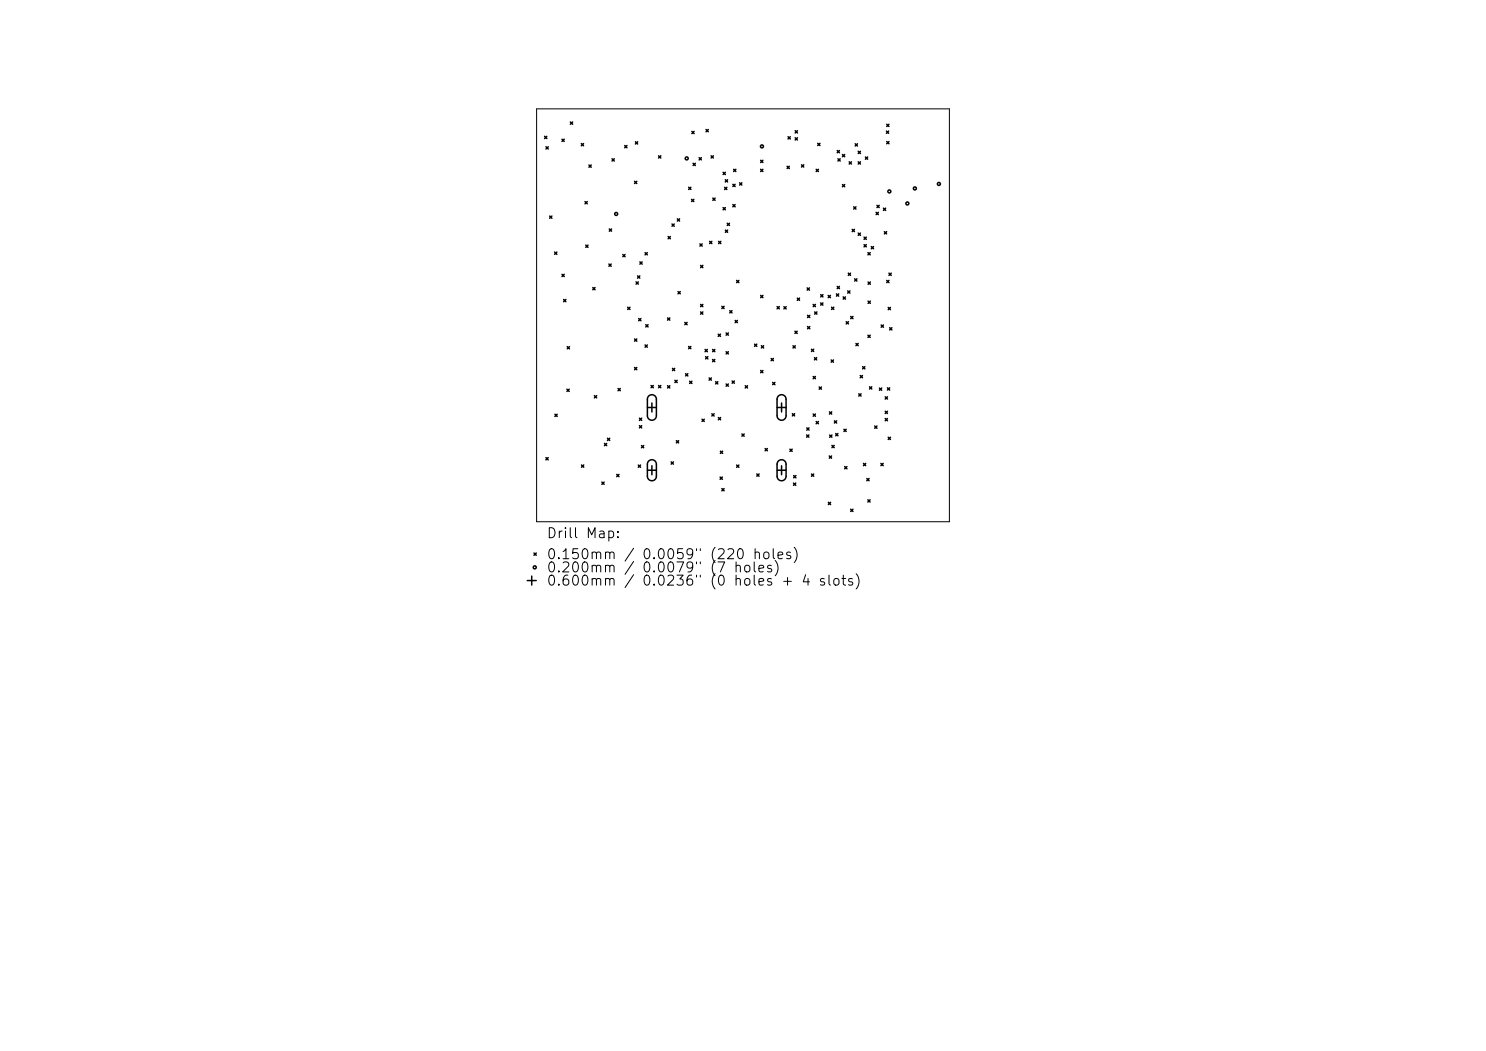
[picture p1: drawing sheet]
<svg xmlns="http://www.w3.org/2000/svg" width="297mm" height="210mm" viewBox="0 0 297 210" stroke-linecap="round" stroke-linejoin="round" font-family="sans-serif">
<defs><g id="words">
<g font-size="2">
<text x="109.1" y="108">Drill Map:</text>
<text x="109.1" y="112.2">0.150mm / 0.0059&quot; (220 holes)</text>
<text x="109.1" y="114.9">0.200mm</text>
<text x="109.1" y="117.5">0.600mm</text>
<text x="128.2" y="114.9">0.0079&quot; (7</text>
<text x="128.2" y="117.5">0.0236&quot; (0 holes + 4 slots)</text>
</g>
</g></defs>
<path d="M107.3 21.8h82.5v82.5h-82.5z" fill="none" stroke="#000" stroke-width=".2"/>
<g fill="none" stroke="#000" stroke-width=".3">
<path d="M108.8 27.2l.5 .5M109.1 29.3l.5 .5M109.3 27.2l-.5 .5M109.6 29.3l-.5 .5M112.3 27.8l.5 .5M112.8 27.8l-.5 .5M114 24.4l.5 .4M114.5 24.4l-.5 .4M116.2 28.7l.4 .4M116.6 28.7l-.4 .4M117.7 33l.5 .4M118.2 33l-.5 .4"/>
<path d="M122.3 31.7l.5 .5M122.8 31.7l-.5 .5M124.9 29.1l.4 .4M125.3 29.1l-.4 .4M126.8 36.2l.5 .5M127 28.3l.4 .5M127.3 36.2l-.5 .5M127.4 28.3l-.4 .5M131.6 31.1l.5 .5M132.1 31.1l-.5 .5M137.6 37.4l.5 .5M138.1 37.4l-.5 .5"/>
<path d="M138.2 39.8l.5 .5M138.3 26.3l.4 .4M138.5 32.6l.5 .5M138.7 39.8l-.5 .5M138.7 26.3l-.4 .4M139 32.6l-.5 .5M139.7 31.5l.5 .5M140.2 31.5l-.5 .5M141.1 25.9l.5 .4M141.6 25.9l-.5 .4M142.1 31.1l.5 .5M142.5 39.6l.4 .4"/>
<path d="M142.6 31.1l-.5 .5M142.9 39.6l-.4 .4M144.5 34.4l.5 .5M144.8 37.4l.5 .5M145 35.9l.4 .5M145 34.4l-.5 .5M145.3 37.4l-.5 .5M145.4 35.9l-.4 .5M146.5 36.8l.4 .5M146.6 33.8l.5 .5M146.9 36.8l-.4 .5M147.1 33.8l-.5 .5"/>
<path d="M147.8 36.5l.5 .5M148.3 36.5l-.5 .5M152 32l.5 .5M152 33.8l.5 .5M152.5 32l-.5 .5M152.5 33.8l-.5 .5M157.3 33.2l.5 .5M157.5 27.3l.5 .5M157.8 33.2l-.5 .5M158 27.3l-.5 .5M158.9 27.5l.5 .5M158.9 26.1l.5 .5"/>
<path d="M159.4 27.5l-.5 .5M159.4 26.1l-.5 .5M160.2 32.9l.4 .5M160.6 32.9l-.4 .5M163.1 33.8l.5 .5M163.4 28.6l.5 .5M163.6 33.8l-.5 .5M163.9 28.6l-.5 .5M167.3 30.1l.5 .4M167.5 31.7l.4 .5M167.8 30.1l-.5 .4M167.9 31.7l-.4 .5"/>
<path d="M168.4 30.9l.4 .4M168.4 36.9l.4 .4M168.8 30.9l-.4 .4M168.8 36.9l-.4 .4M169.7 32.3l.5 .5M170.2 32.3l-.5 .5M170.9 28.7l.5 .5M171.4 28.7l-.5 .5M171.5 30.2l.5 .5M171.5 32.3l.5 .5M172 30.2l-.5 .5M172 32.3l-.5 .5"/>
<path d="M173 31.4l.4 .4M173.4 31.4l-.4 .4M177.2 26.2l.4 .4M177.2 24.8l.5 .5M177.2 28.3l.5 .4M177.6 26.2l-.4 .4M177.7 24.8l-.5 .5M177.7 28.3l-.5 .4M109.9 43.2l.4 .4M110.3 43.2l-.4 .4M110.9 50.4l.4 .4M111.3 50.4l-.4 .4"/>
<path d="M112.3 54.8l.5 .5M112.7 59.8l.4 .5M112.8 54.8l-.5 .5M113.1 59.8l-.4 .5M116.9 40.3l.5 .4M117.1 49l.4 .4M117.4 40.3l-.5 .4M117.5 49l-.4 .4M118.5 57.5l.4 .4M118.9 57.5l-.4 .4M121.7 52.8l.5 .4M121.8 45.8l.4 .4"/>
<path d="M122.2 52.8l-.5 .4M122.2 45.8l-.4 .4M124.5 50.9l.4 .4M124.9 50.9l-.4 .4M127.1 56.3l.5 .5M127.4 55.1l.5 .5M127.6 56.3l-.5 .5M127.9 55.1l-.5 .5M127.9 52.3l.4 .5M128.3 52.3l-.4 .5M128.9 50.5l.5 .4M129.4 50.5l-.5 .4"/>
<path d="M133.5 47.3l.5 .4M134 47.3l-.5 .4M134.3 44.8l.5 .4M134.8 44.8l-.5 .4M135.4 43.7l.4 .5M135.5 58.3l.5 .4M135.8 43.7l-.4 .5M136 58.3l-.5 .4M139.9 48.7l.4 .5M140 53l.5 .5M140.3 48.7l-.4 .5M140.5 53l-.5 .5"/>
<path d="M141.8 48.2l.5 .5M142.3 48.2l-.5 .5M143.6 48.2l.5 .5M144.1 48.2l-.5 .5M144.5 41.5l.5 .4M145 41.5l-.5 .4M145 46l.4 .4M145.4 44.6l.4 .5M145.4 46l-.4 .4M145.8 44.6l-.4 .5M146.5 40.9l.4 .4M146.9 40.9l-.4 .4"/>
<path d="M147.2 56l.5 .5M147.7 56l-.5 .5M152 59l.5 .5M152.5 59l-.5 .5M159.4 59.6l.4 .4M159.8 59.6l-.4 .4M161.3 57.5l.5 .5M161.8 57.5l-.5 .5M164 58.9l.5 .4M164.5 58.9l-.5 .4M165.5 59l.5 .5M166 59l-.5 .5"/>
<path d="M167.2 58.7l.4 .5M167.3 57.2l.5 .5M167.6 58.7l-.4 .5M167.8 57.2l-.5 .5M168.5 59.3l.5 .5M169 59.3l-.5 .5M169.4 58.1l.5 .5M169.5 54.6l.5 .4M169.9 58.1l-.5 .5M170 54.6l-.5 .4M170.3 45.8l.5 .5M170.6 41.3l.5 .5"/>
<path d="M170.8 45.8l-.5 .5M170.8 55.7l.5 .5M171.1 41.3l-.5 .5M171.3 55.7l-.5 .5M171.5 46.6l.5 .4M172 46.6l-.5 .4M172.7 47.4l.4 .4M172.7 48.9l.4 .4M173.1 47.4l-.4 .4M173.1 48.9l-.4 .4M173.5 50.5l.4 .4M173.5 56.4l.5 .4"/>
<path d="M173.9 50.5l-.4 .4M174 56.4l-.5 .4M174.1 49.3l.5 .4M174.6 49.3l-.5 .4M175.1 42.4l.5 .5M175.3 41l.4 .5M175.6 42.4l-.5 .5M175.7 41l-.4 .5M176.6 41.6l.4 .4M176.8 46.3l.4 .4M177 41.6l-.4 .4M177.2 46.3l-.4 .4"/>
<path d="M177.2 56l.5 .5M177.7 56l-.5 .5M177.7 54.6l.4 .4M178.1 54.6l-.4 .4M113.3 77.8l.5 .4M113.4 69.3l.4 .4M113.8 77.8l-.5 .4M113.8 69.3l-.4 .4M118.8 79.1l.5 .4M119.3 79.1l-.5 .4M123.5 77.6l.5 .5M124 77.6l-.5 .5"/>
<path d="M125.5 61.4l.4 .4M125.9 61.4l-.4 .4M126.8 67.7l.5 .5M126.8 73.4l.5 .5M127.3 67.7l-.5 .5M127.3 73.4l-.5 .5M127.7 63.6l.4 .5M128.1 63.6l-.4 .5M128.9 68.9l.5 .5M129.1 64.9l.4 .4M129.4 68.9l-.5 .5M129.5 64.9l-.4 .4"/>
<path d="M129.7 79.1a.9 .9 0 0 1 .9-.2 .9 .9 0 0 1 .6 .9v3.3a.9 .9 0 0 1-.9 .9 .9 .9 0 0 1-.9-.9v-3.4zM130.1 77l.5 .5M130.6 77l-.5 .5M131.6 77l.5 .5M132.1 77l-.5 .5M133.4 63.5l.5 .5M133.4 77.1l.5 .4M133.9 63.5l-.5 .5M133.9 77.1l-.5 .4M134.4 73.6l.5 .5M134.9 73.6l-.5 .5M134.9 76l.4 .4"/>
<path d="M135.3 76l-.4 .4M136.9 64.4l.4 .5M137 74.7l.5 .4M137.3 64.4l-.4 .5M137.5 74.7l-.5 .4M137.6 69.2l.5 .5M137.8 76.2l.5 .4M138.1 69.2l-.5 .5M138.3 76.2l-.5 .4M140 60.8l.5 .5M140 62.3l.5 .5M140.5 60.8l-.5 .5"/>
<path d="M140.5 62.3l-.5 .5M140.9 69.8l.5 .5M141 71.3l.5 .4M141.4 69.8l-.5 .5M141.5 71.3l-.5 .4M141.7 75.5l.5 .5M142.2 75.5l-.5 .5M142.4 71.8l.5 .5M142.4 69.8l.5 .5M142.9 71.8l-.5 .5M142.9 69.8l-.5 .5M143 76.3l.5 .4"/>
<path d="M143.5 76.3l-.5 .4M143.6 66.8l.4 .4M144 66.8l-.4 .4M144.3 61.2l.4 .5M144.7 61.2l-.4 .5M145.1 76.7l.5 .5M145.1 66.5l.5 .5M145.1 70.3l.5 .4M145.6 66.5l-.5 .5M145.6 70.3l-.5 .4M145.6 76.7l-.5 .5M145.9 62.1l.4 .4"/>
<path d="M146.3 62.1l-.4 .4M146.3 76.1l.5 .5M146.8 76.1l-.5 .5M146.9 64l.5 .5M147.4 64l-.5 .5M149 77.1l.4 .4M149.4 77.1l-.4 .4M150.8 68.8l.5 .4M151.3 68.8l-.5 .4M152 74l.5 .5M152.2 69.1l.4 .4M152.5 74l-.5 .5"/>
<path d="M152.6 69.1l-.4 .4M154.1 71.6l.5 .5M154.4 76.4l.5 .5M154.6 71.6l-.5 .5M154.9 76.4l-.5 .5M155.3 61.3l.5 .4M155.6 79.1a.9 .9 0 0 1 1-.2 .9 .9 0 0 1 .5 .9v3.3a.9 .9 0 0 1-.9 .9 .9 .9 0 0 1-.9-.9v-3.4zM155.8 61.3l-.5 .4M156.7 61.3l.4 .4M157.1 61.3l-.4 .4M158.5 69.1l.4 .4M158.9 66.2l.4 .4"/>
<path d="M158.9 69.1l-.4 .4M159.3 66.2l-.4 .4M161.4 63l.5 .5M161.4 65.3l.5 .4M161.9 63l-.5 .5M161.9 65.3l-.5 .4M162.2 69.8l.4 .4M162.5 60.8l.5 .5M162.5 75.2l.5 .5M162.6 69.8l-.4 .4M162.8 71.5l.4 .4M162.8 62.3l.5 .5"/>
<path d="M163 60.8l-.5 .5M163 75.2l-.5 .5M163.2 71.5l-.4 .4M163.3 62.3l-.5 .5M163.7 77.3l.5 .5M164 60.5l.5 .5M164.2 77.3l-.5 .5M164.5 60.5l-.5 .5M166.1 71.9l.5 .5M166.2 61.4l.5 .4M166.6 71.9l-.5 .5M166.7 61.4l-.5 .4"/>
<path d="M169.1 64.3l.5 .4M169.6 64.3l-.5 .4M170 63.2l.5 .5M170.5 63.2l-.5 .5M171.1 68.6l.4 .5M171.5 68.6l-.4 .5M171.6 78.7l.5 .4M171.9 75l.5 .5M172.1 78.7l-.5 .4M172.4 75l-.5 .5M172.4 73.3l.5 .4M172.9 73.3l-.5 .4"/>
<path d="M173.5 67l.4 .4M173.5 60.2l.5 .4M173.8 77.3l.4 .4M173.9 67l-.4 .4M174 60.2l-.5 .4M174.2 77.3l-.4 .4M175.8 77.5l.4 .5M176.1 64.9l.5 .5M176.2 77.5l-.4 .5M176.6 64.9l-.5 .5M176.9 79.3l.5 .4M177.4 77.5l.4 .4"/>
<path d="M177.4 79.3l-.5 .4M177.5 61.4l.5 .5M177.8 65.5l.5 .4M177.8 77.5l-.4 .4M178 61.4l-.5 .5M178.3 65.5l-.5 .4M109.1 91.4l.5 .5M109.6 91.4l-.5 .5M110.9 82.8l.5 .4M111.4 82.8l-.5 .4M116.2 92.9l.5 .5M116.7 92.9l-.5 .5"/>
<path d="M120.3 96.3l.4 .5M120.7 96.3l-.4 .5M120.8 88.6l.5 .5M121.3 88.6l-.5 .5M121.4 87.6l.5 .4M121.9 87.6l-.5 .4M123.3 94.8l.4 .4M123.7 94.8l-.4 .4M127.6 92.9l.4 .5M127.8 83.6l.5 .4M127.8 85.1l.5 .4M128 92.9l-.4 .5"/>
<path d="M128.2 89l.5 .5M128.3 83.6l-.5 .4M128.3 85.1l-.5 .4M128.7 89l-.5 .5M129.4 81.4h1.8M129.4 94h1.8M129.7 92.1a.9 .9 0 0 1 .9-.2 .9 .9 0 0 1 .6 .9v2.4a.9 .9 0 0 1-.9 .9 .9 .9 0 0 1-.9-.9v-2.5zM130.3 80.5v1.8M130.3 93.1v1.8M134.1 92.3l.5 .4M134.6 92.3l-.5 .4M135.2 88.1l.4 .4"/>
<path d="M135.6 88.1l-.4 .4M140.3 83.8l.5 .4M140.8 83.8l-.5 .4M142.3 82.7l.4 .4M142.7 82.7l-.4 .4M143.6 83.4l.4 .5M143.9 95.3l.5 .5M144 90.2l.4 .4M144 83.4l-.4 .5M144.3 97.6l.4 .5M144.4 95.3l-.5 .5M144.4 90.2l-.4 .4"/>
<path d="M144.7 97.6l-.4 .5M147.2 92.9l.5 .5M147.7 92.9l-.5 .5M148.3 86.7l.4 .5M148.7 86.7l-.4 .5M151.3 94.7l.4 .5M151.7 94.7l-.4 .5M152.9 89.6l.5 .5M153.4 89.6l-.5 .5M155.3 81.4h1.8M155.3 94h1.8M155.6 92.1a.9 .9 0 0 1 1-.2 .9 .9 0 0 1 .5 .9v2.4a.9 .9 0 0 1-.9 .9 .9 .9 0 0 1-.9-.9v-2.5z"/>
<path d="M156.2 80.5v1.8M156.2 93.1v1.8M157.9 89.7l.4 .5M158.3 89.7l-.4 .5M158.4 82.7l.4 .4M158.6 96.5l.4 .5M158.6 95l.5 .5M158.8 82.7l-.4 .4M159 96.5l-.4 .5M159.1 95l-.5 .5M161.2 86.9l.5 .5M161.3 85.5l.4 .4"/>
<path d="M161.7 86.9l-.5 .5M161.7 85.5l-.4 .4M162.2 94.7l.4 .5M162.5 82.7l.5 .5M162.6 94.7l-.4 .5M163 82.7l-.5 .5M163.1 84.2l.5 .5M163.6 84.2l-.5 .5M165.7 91.1l.5 .5M165.8 82.3l.4 .4M165.8 86.9l.5 .5M166.2 91.1l-.5 .5"/>
<path d="M166.2 82.3l-.4 .4M166.3 89l.4 .4M166.3 86.9l-.5 .5M166.7 89l-.4 .4M166.8 84.1l.4 .4M167 86.6l.5 .5M167.2 84.1l-.4 .4M167.5 86.6l-.5 .5M168.7 85.8l.4 .4M168.8 93.2l.5 .5M169.1 85.8l-.4 .4M169.3 93.2l-.5 .5"/>
<path d="M172.6 92.6l.4 .4M173 92.6l-.4 .4M173.2 95.6l.5 .5M173.5 99.9l.4 .4M173.7 95.6l-.5 .5M173.9 99.9l-.4 .4M174.8 85.1l.5 .5M175.3 85.1l-.5 .5M176.1 92.6l.4 .4M176.5 92.6l-.4 .4M176.9 82.2l.5 .4M176.9 83.6l.5 .5"/>
<path d="M177.4 82.2l-.5 .4M177.4 83.6l-.5 .5M177.5 87.4l.5 .4M178 87.4l-.5 .4M105.4 116h1.8M106.3 115.1v1.8M106.7 110.5l.5 .5M107.2 110.5l-.5 .5M165.6 100.4l.4 .4M166 100.4l-.4 .4M170 101.8l.5 .4M170.5 101.8l-.5 .4"/>
<circle cx="137.3" cy="31.7" r=".3"/>
<circle cx="152.3" cy="29.3" r=".3"/>
<circle cx="177.8" cy="38.3" r=".3"/>
<circle cx="182.9" cy="37.7" r=".3"/>
<circle cx="187.7" cy="36.8" r=".3"/>
<circle cx="123.2" cy="42.8" r=".3"/>
<circle cx="181.4" cy="40.7" r=".3"/>
<circle cx="106.9" cy="113.4" r=".3"/>
</g>
<use href="#words"/>
</svg>
